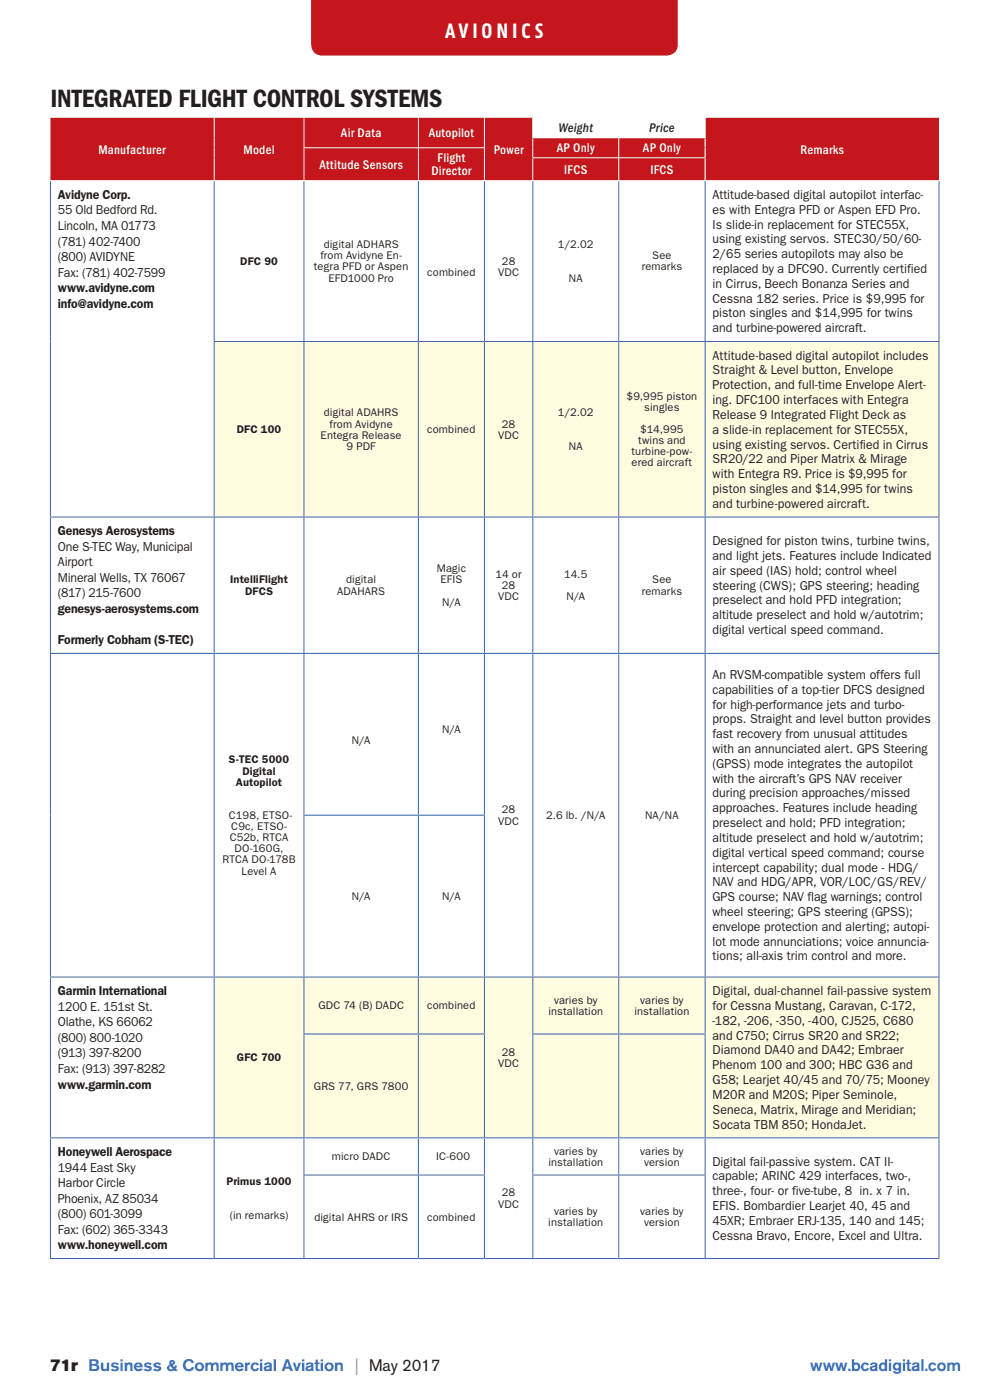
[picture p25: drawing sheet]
<svg xmlns="http://www.w3.org/2000/svg" width="190mm" height="267mm" viewBox="0 0 190 267" stroke-linecap="round" stroke-linejoin="round" font-family="sans-serif">
<defs><g id="words">
<text font-size="4.9" fill="#231f20" x="9.6" y="20.3">INTEGRATED FLIGHT CONTROL SYSTEMS</text>
<text font-size="4.2" fill="#fff" x="84.8" y="7.1">AVIONICS</text>
<text font-size="3.2" fill="#231f20" x="9.5" y="261.2">71r Business &amp; Commercial Aviation | May 2017</text>
<text font-size="3.2" fill="#1c75bc" x="154.3" y="261.2">www.bcadigital.com</text>
<g font-size="2.5" fill="#fff">
<text x="18.7" y="29.3">Manufacturer</text>
<text x="46.4" y="29.3">Model</text>
<text x="65" y="26.1">Air Data</text>
<text x="81.7" y="26.1">Autopilot</text>
<text x="94" y="29.3">Power</text>
<text x="106.1" y="29">AP Only</text>
<text x="122.5" y="29">AP Only</text>
<text x="152.5" y="29.3">Remarks</text>
<text x="60.9" y="32.1">Attitude Sensors</text>
<text x="82.2" y="33.4">Director</text>
<text x="83.3" y="30.9">Flight</text>
<text x="107.5" y="33.1">IFCS</text>
<text x="123.9" y="33.1">IFCS</text>
</g>
<g font-size="2.5" fill="#231f20">
<text x="106.4" y="25.2">Weight</text>
<text x="123.7" y="25.2">Price</text>
<text x="11" y="37.9">Avidyne Corp.</text>
<text x="11" y="40.9">55 Old Bedford Rd.</text>
<text x="135.7" y="37.9">Attitude-based digital autopilot interfac-</text>
<text x="135.7" y="40.7">es with Entegra PFD or Aspen EFD Pro.</text>
<text x="11" y="43.8">Lincoln, MA 01773</text>
<text x="11" y="46.8">(781) 402-7400</text>
<text x="135.7" y="43.5">Is slide-in replacement for STEC55X,</text>
<text x="135.7" y="46.4">using existing servos. STEC30/50/60-</text>
<text x="11" y="49.7">(800) AVIDYNE</text>
<text x="11" y="52.7">Fax: (781) 402-7599</text>
<text x="135.7" y="49.2">2/65 series autopilots may also be</text>
<text x="135.7" y="52">replaced by a DFC90. Currently certified</text>
<text x="11" y="55.7">www.avidyne.com</text>
<text x="11" y="58.6">info@avidyne.com</text>
<text x="135.7" y="54.8">in Cirrus, Beech Bonanza Series and</text>
<text x="135.7" y="57.6">Cessna 182 series. Price is $9,995 for</text>
<text x="135.7" y="60.5">piston singles and $14,995 for twins</text>
<text x="135.7" y="63.3">and turbine-powered aircraft.</text>
<text x="135.7" y="68.5">Attitude-based digital autopilot includes</text>
<text x="135.7" y="71.3">Straight &amp; Level button, Envelope</text>
<text x="135.7" y="74.2">Protection, and full-time Envelope Alert-</text>
<text x="135.7" y="77">ing. DFC100 interfaces with Entegra</text>
<text x="135.7" y="79.8">Release 9 Integrated Flight Deck as</text>
<text x="135.7" y="82.6">a slide-in replacement for STEC55X,</text>
<text x="135.7" y="85.4">using existing servos. Certif</text>
<text x="135.7" y="88.3">SR20/22 and Piper Matrix &amp; Mirage</text>
<text x="163.8" y="85.4">ied in Cirrus</text>
<text x="135.7" y="91.1">with Entegra R9. Price is $9,995 for</text>
<text x="135.7" y="93.9">piston singles and $14,995 for twins</text>
<text x="11" y="102">Genesys Aerosystems</text>
<text x="135.7" y="96.7">and turbine-powered aircraft.</text>
<text x="11" y="104.9">One S-TEC Way, Municipal</text>
<text x="11" y="107.9">Airport</text>
<text x="135.7" y="103.9">Designed for piston twins, turbine twins,</text>
<text x="135.7" y="106.7">and light jets. Features include Indicated</text>
<text x="11" y="110.9">Mineral Wells, TX 76067</text>
<text x="11" y="113.8">(817) 215-7600</text>
<text x="135.7" y="109.5">air speed (IAS) hold; control wheel</text>
<text x="135.7" y="112.3">steering (CWS); GPS steering; heading</text>
<text x="11" y="116.8">genesys-aerosystems.com</text>
<text x="135.7" y="115.2">preselect and hold PFD integration;</text>
<text x="135.7" y="118">altitude preselect and hold w/autotrim;</text>
<text x="11" y="122.7">Formerly Cobham (S-TEC)</text>
<text x="135.7" y="120.8">digital vertical speed command.</text>
<text x="135.7" y="129.3">An RVSM-compatible system offers full</text>
<text x="135.7" y="132.2">capabilities of a top-tier DFCS designed</text>
<text x="135.7" y="135">for high-performance jets and turbo-</text>
<text x="135.7" y="137.8">props. Straight and level button provides</text>
<text x="135.7" y="140.6">fast recovery from unusual attitudes</text>
<text x="135.7" y="143.4">with an annunciated alert. GPS Steering</text>
<text x="135.7" y="146.3">(GPSS) mode integrates the autopilot</text>
<text x="135.7" y="149.1">with the aircraft’s GPS NAV receiver</text>
<text x="135.7" y="151.9">during precision approaches/missed</text>
<text x="135.7" y="154.7">approaches. Features include heading</text>
<text x="135.7" y="157.6">preselect and hold; PFD integration;</text>
<text x="135.7" y="160.4">altitude preselect and hold w/autotrim;</text>
<text x="135.7" y="163.2">digital vertical speed command; course</text>
<text x="135.7" y="166">intercept capability; dual mode - HDG/</text>
<text x="135.7" y="168.8">NAV and HDG/APR, VOR/LOC/GS/REV/</text>
<text x="135.7" y="171.7">GPS course; NAV flag warnings; control</text>
<text x="135.7" y="174.5">wheel steering; GPS steering (GPSS);</text>
<text x="135.7" y="177.3">envelope protection and alerting; autopi-</text>
<text x="135.7" y="180.1">lot mode annunciations; voice annuncia-</text>
<text x="135.7" y="183">tions; all-axis trim control and more.</text>
<text x="11" y="189.6">Garmin International</text>
<text x="135.7" y="189.6">Digital, dual-channel fail-passive system</text>
<text x="11" y="192.6">1200 E. 151st St.</text>
<text x="11" y="195.5">Olathe, KS 66062</text>
<text x="135.7" y="192.4">for Cessna Mustang, Caravan, C-172,</text>
<text x="135.7" y="195.2">-182, -206, -350, -400, CJ525, C680</text>
<text x="11" y="198.5">(800) 800-1020</text>
<text x="11" y="201.4">(913) 397-8200</text>
<text x="135.7" y="198.1">and C750; Cirrus SR20 and SR22;</text>
<text x="135.7" y="200.9">Diamond DA40 and DA42; Embraer</text>
<text x="135.7" y="203.7">Phenom 100 and 300; HBC G36 and</text>
<text x="11" y="204.4">Fax: (913) 397-8282</text>
<text x="11" y="207.4">www.garmin.com</text>
<text x="135.7" y="206.5">G58; Learjet 40/45 and 70/75; Mooney</text>
<text x="135.7" y="209.3">M20R and M20S; Piper Seminole,</text>
<text x="135.7" y="212.2">Seneca, Matrix, Mirage and Meridian;</text>
<text x="135.7" y="215">Socata TBM 850; HondaJet.</text>
<text x="11" y="220.2">Honeywell Aerospace</text>
<text x="11" y="223.2">1944 East Sky</text>
<text x="11" y="226.1">Harbor Circle</text>
<text x="135.7" y="222">Digital fail-passive system. CAT II-</text>
<text x="135.7" y="224.9">capable; ARINC 429 interfaces, two-,</text>
<text x="135.7" y="227.7">three-, four- or five-tube, 8 in. x 7 in.</text>
<text x="11" y="229.1">Phoenix, AZ 85034</text>
<text x="11" y="232.1">(800) 601-3099</text>
<text x="135.7" y="230.5">EFIS. Bombardier Learjet 40, 45 and</text>
<text x="135.7" y="233.3">45XR; Embraer ERJ-135, 140 and 145;</text>
<text x="11" y="235">Fax: (602) 365-3343</text>
<text x="11" y="238">www.honeywell.com</text>
<text x="135.7" y="236.2">Cessna Bravo, Encore, Excel and Ultra.</text>
</g>
<g font-size="2.1" fill="#231f20">
<text x="61.7" y="47.3">digital ADHARS</text>
<text x="106.3" y="47.3">1/2.02</text>
<text x="45.8" y="50.5">DFC 90</text>
<text x="59.8" y="51.5">tegra PFD or Aspen</text>
<text x="61" y="49.4">from Avidyne En-</text>
<text x="62.6" y="53.6">EFD1000 Pro</text>
<text x="81.4" y="52.6">combined</text>
<text x="94.9" y="52.6">VDC</text>
<text x="95.6" y="50.5">28</text>
<text x="108.4" y="53.6">NA</text>
<text x="122.2" y="51.5">remarks</text>
<text x="124.3" y="49.4">See</text>
<text x="119.4" y="76.2">$9,995 piston</text>
<text x="45.1" y="82.5">DFC 100</text>
<text x="61.1" y="83.6">Entegra Release</text>
<text x="61.7" y="79.3">digital ADAHRS</text>
<text x="62.8" y="81.4">from Avidyne</text>
<text x="81.4" y="82.5">combined</text>
<text x="94.9" y="83.6">VDC</text>
<text x="95.6" y="81.4">28</text>
<text x="106.3" y="79.3">1/2.02</text>
<text x="122" y="82.5">$14,995</text>
<text x="122.7" y="78.3">singles</text>
<text x="66" y="85.7">9 PDF</text>
<text x="108.4" y="85.7">NA</text>
<text x="120.3" y="88.9">ered aircraft</text>
<text x="120.3" y="86.7">turbine-pow-</text>
<text x="121.6" y="84.6">twins and</text>
<text x="43.8" y="111.2">IntelliFlight</text>
<text x="46.7" y="113.3">DFCS</text>
<text x="64.2" y="113.3">ADAHARS</text>
<text x="65.9" y="111.2">digital</text>
<text x="83.2" y="109">Magic</text>
<text x="83.9" y="111.2">EFIS</text>
<text x="94.4" y="110.1">14 or</text>
<text x="95.6" y="112.2">28</text>
<text x="107.5" y="110.1">14.5</text>
<text x="122.2" y="113.3">remarks</text>
<text x="124.3" y="111.2">See</text>
<text x="84.2" y="115.4">N/A</text>
<text x="94.9" y="114.3">VDC</text>
<text x="107.9" y="114.3">N/A</text>
<text x="67" y="141.7">N/A</text>
<text x="84.2" y="139.6">N/A</text>
<text x="43.6" y="145.4">S-TEC 5000</text>
<text x="45" y="149.7">Autopilot</text>
<text x="46.2" y="147.6">Digital</text>
<text x="95.6" y="155">28</text>
<text x="43.6" y="156">C198, ETSO-</text>
<text x="43.8" y="160.3">C52b, RTCA</text>
<text x="44.1" y="158.1">C9c, ETSO-</text>
<text x="94.9" y="157.1">VDC</text>
<text x="104" y="156">2.6 lb. /N/A</text>
<text x="122.9" y="156">NA/NA</text>
<text x="42.4" y="164.5">RTCA DO-178B</text>
<text x="44.7" y="162.4">DO-160G,</text>
<text x="46" y="166.6">Level A</text>
<text x="67" y="171.4">N/A</text>
<text x="84.2" y="171.4">N/A</text>
<text x="105.5" y="191.2">varies by</text>
<text x="122" y="191.2">varies by</text>
<text x="60.7" y="192.3">GDC 74 (B) DADC</text>
<text x="81.4" y="192.3">combined</text>
<text x="104.5" y="193.3">installation</text>
<text x="120.9" y="193.3">installation</text>
<text x="45.1" y="202.2">GFC 700</text>
<text x="94.9" y="203.2">VDC</text>
<text x="95.6" y="201.1">28</text>
<text x="59.8" y="207.6">GRS 77, GRS 7800</text>
<text x="63.2" y="221">micro DADC</text>
<text x="83.1" y="221">IC-600</text>
<text x="105.5" y="220">varies by</text>
<text x="122" y="220">varies by</text>
<text x="43.1" y="225.8">Primus 1000</text>
<text x="95.6" y="227.9">28</text>
<text x="104.5" y="222.1">installation</text>
<text x="122.7" y="222.1">version</text>
<text x="43.8" y="232.2">(in remarks)</text>
<text x="59.9" y="232.5">digital AHRS or IRS</text>
<text x="81.4" y="232.5">combined</text>
<text x="94.9" y="230">VDC</text>
<text x="104.5" y="233.6">installation</text>
<text x="105.5" y="231.5">varies by</text>
<text x="122" y="231.5">varies by</text>
<text x="122.7" y="233.6">version</text>
</g>
</g></defs>
<g fill="#c4161c">
<path d="M59.3 -.1h69.8v8.6a2.04 2.04 0 0 1-2.1 2.1h-65.6a2.04 2.04 0 0 1-2.1-2.1z"/>
<path d="M9.6 22.4h31.2v12h-31.2zM40.8 22.4h17.1v12h-17.1zM57.9 22.4h21.8v5.8h-21.8zM79.7 22.4h12.6v5.8h-12.6zM92.3 22.4h9.2v12h-9.2zM134.3 22.4h44.6v12h-44.6zM101.5 26.2h16.4v3.9h-16.4zM117.9 26.2h16.4v3.9h-16.4zM57.9 28.2h21.8v6.2h-21.8zM79.7 28.2h12.6v6.2h-12.6zM101.5 30.1h16.4v4.3h-16.4zM117.9 30.1h16.4v4.3h-16.4z"/>
</g>
<g fill="#fff">
<path d="M101.5 22.4h16.4v3.8h-16.4zM117.9 22.4h16.4v3.8h-16.4zM40.8 34.4h17.1v30.7h-17.1zM57.9 34.4h21.8v30.7h-21.8zM79.7 34.4h12.6v30.7h-12.6zM92.3 34.4h9.2v30.7h-9.2zM101.5 34.4h16.4v30.7h-16.4zM117.9 34.4h16.4v30.7h-16.4zM134.3 34.4h44.6v30.7h-44.6zM40.8 98.5h17.1v26h-17.1zM57.9 98.5h21.8v26h-21.8zM79.7 98.5h12.6v26h-12.6zM92.3 98.5h9.2v26h-9.2zM101.5 98.5h16.4v26h-16.4zM117.9 98.5h16.4v26h-16.4zM134.3 98.5h44.6v26h-44.6zM40.8 124.5h17.1v61.6h-17.1zM57.9 124.5h21.8v30.8h-21.8zM79.7 124.5h12.6v30.8h-12.6zM92.3 124.5h9.2v61.6h-9.2zM101.5 124.5h16.4v61.6h-16.4zM117.9 124.5h16.4v61.6h-16.4zM134.3 124.5h44.6v61.6h-44.6zM57.9 155.3h21.8v30.8h-21.8zM79.7 155.3h12.6v30.8h-12.6zM40.8 216.8h17.1v23h-17.1zM57.9 216.8h21.8v7h-21.8zM79.7 216.8h12.6v7h-12.6zM92.3 216.8h9.2v23h-9.2zM101.5 216.8h16.4v7h-16.4zM117.9 216.8h16.4v7h-16.4zM134.3 216.8h44.6v23h-44.6zM57.9 223.8h21.8v16h-21.8zM79.7 223.8h12.6v16h-12.6zM101.5 223.8h16.4v16h-16.4zM117.9 223.8h16.4v16h-16.4z"/>
<path d="M9.6 34.4h31.2v64.1h-31.2zM9.6 98.5h31.2v26h-31.2zM9.6 124.5h31.2v61.6h-31.2zM9.6 186.1h31.2v30.7h-31.2zM9.6 216.8h31.2v23h-31.2z"/>
</g>
<path d="M40.8 65.1h17.1v33.4h-17.1zM57.9 65.1h21.8v33.4h-21.8zM79.7 65.1h12.6v33.4h-12.6zM92.3 65.1h9.2v33.4h-9.2zM101.5 65.1h16.4v33.4h-16.4zM117.9 65.1h16.4v33.4h-16.4zM134.3 65.1h44.6v33.4h-44.6zM40.8 186.1h17.1v30.7h-17.1zM57.9 186.1h21.8v10.9h-21.8zM79.7 186.1h12.6v10.9h-12.6zM92.3 186.1h9.2v30.7h-9.2zM101.5 186.1h16.4v10.9h-16.4zM117.9 186.1h16.4v10.9h-16.4zM134.3 186.1h44.6v30.7h-44.6zM57.9 197h21.8v19.8h-21.8zM79.7 197h12.6v19.8h-12.6zM101.5 197h16.4v19.8h-16.4zM117.9 197h16.4v19.8h-16.4z" fill="#fffcdf"/>
<g fill="none" stroke="#fff" stroke-width=".19">
<path d="M9.5 34.4h169.5M40.8 22.4v11.9M57.8 28.2h34.6M57.9 22.4v5.7M57.9 28.2v6.1M79.7 22.4v5.7M79.7 28.2v6.1M92.3 22.4v5.7M92.3 28.2v6.1M101.4 26.2h33M101.4 30.1h33M101.5 22.4v3.8"/>
<path d="M101.5 26.3v3.7M101.5 30.1v4.2M117.9 22.4v3.8M117.9 26.3v3.7M117.9 30.1v4.2M134.3 22.4v3.8M134.3 26.3v3.7M134.3 30.1v4.2"/>
</g>
<g fill="none" stroke="#3f65ab" stroke-width=".19">
<path d="M9.6 34.5v63.9M40.8 34.5v30.5M57.9 34.5v30.5M79.7 34.5v30.5M92.3 34.5v30.5M101.5 34.5v30.5M117.9 34.5v30.5M134.3 34.5v30.5M178.9 34.5v30.5M40.7 65.1h138.3M40.8 65.1v33.3M57.9 65.1v33.3"/>
<path d="M79.7 65.1v33.3M92.3 65.1v33.3M101.5 65.1v33.3M117.9 65.1v33.3M134.3 65.1v33.3M178.9 65.1v33.3M9.5 98.5h169.5M9.6 98.6v25.8M40.8 98.6v25.8M57.9 98.6v25.8M79.7 98.6v25.8M92.3 98.6v25.8"/>
<path d="M101.5 98.6v25.8M117.9 98.6v25.8M134.3 98.6v25.8M178.9 98.6v25.8M9.5 124.5h169.5M9.6 124.6v61.4M40.8 124.6v61.4M57.9 124.6v30.6M79.7 124.6v30.6M92.3 124.6v30.6M101.5 124.6v61.4M117.9 124.6v61.4"/>
<path d="M134.3 124.6v61.4M178.9 124.6v61.4M57.8 155.3h34.6M57.9 155.4v30.6M79.7 155.4v30.6M92.3 155.4v30.6M9.5 186.1h169.5M9.6 186.2v30.5M40.8 186.2v30.5M57.8 197h34.6M57.9 186.2v10.7M57.9 197.1v19.6"/>
<path d="M79.7 186.2v10.7M79.7 197.1v19.6M92.3 186.2v10.7M92.3 197.1v19.6M101.4 197h33M101.5 186.2v10.7M101.5 197.1v19.6M117.9 186.2v10.7M117.9 197.1v19.6M134.3 186.2v10.7M134.3 197.1v19.6M178.9 186.2v30.5"/>
<path d="M9.5 216.8h169.5M9.6 216.8v22.9M40.8 216.8v22.9M57.9 216.8v7M79.7 216.8v7M92.3 216.8v7M101.5 216.8v7M117.9 216.8v7M134.3 216.8v7M178.9 216.8v22.9M9.5 239.8h169.5M57.8 223.8h34.6"/>
<path d="M57.9 223.9v15.8M79.7 223.9v15.8M92.3 223.9v15.8M101.4 223.8h33M101.5 223.9v15.8M117.9 223.9v15.8M134.3 223.9v15.8"/>
</g>
<use href="#words"/>
</svg>
